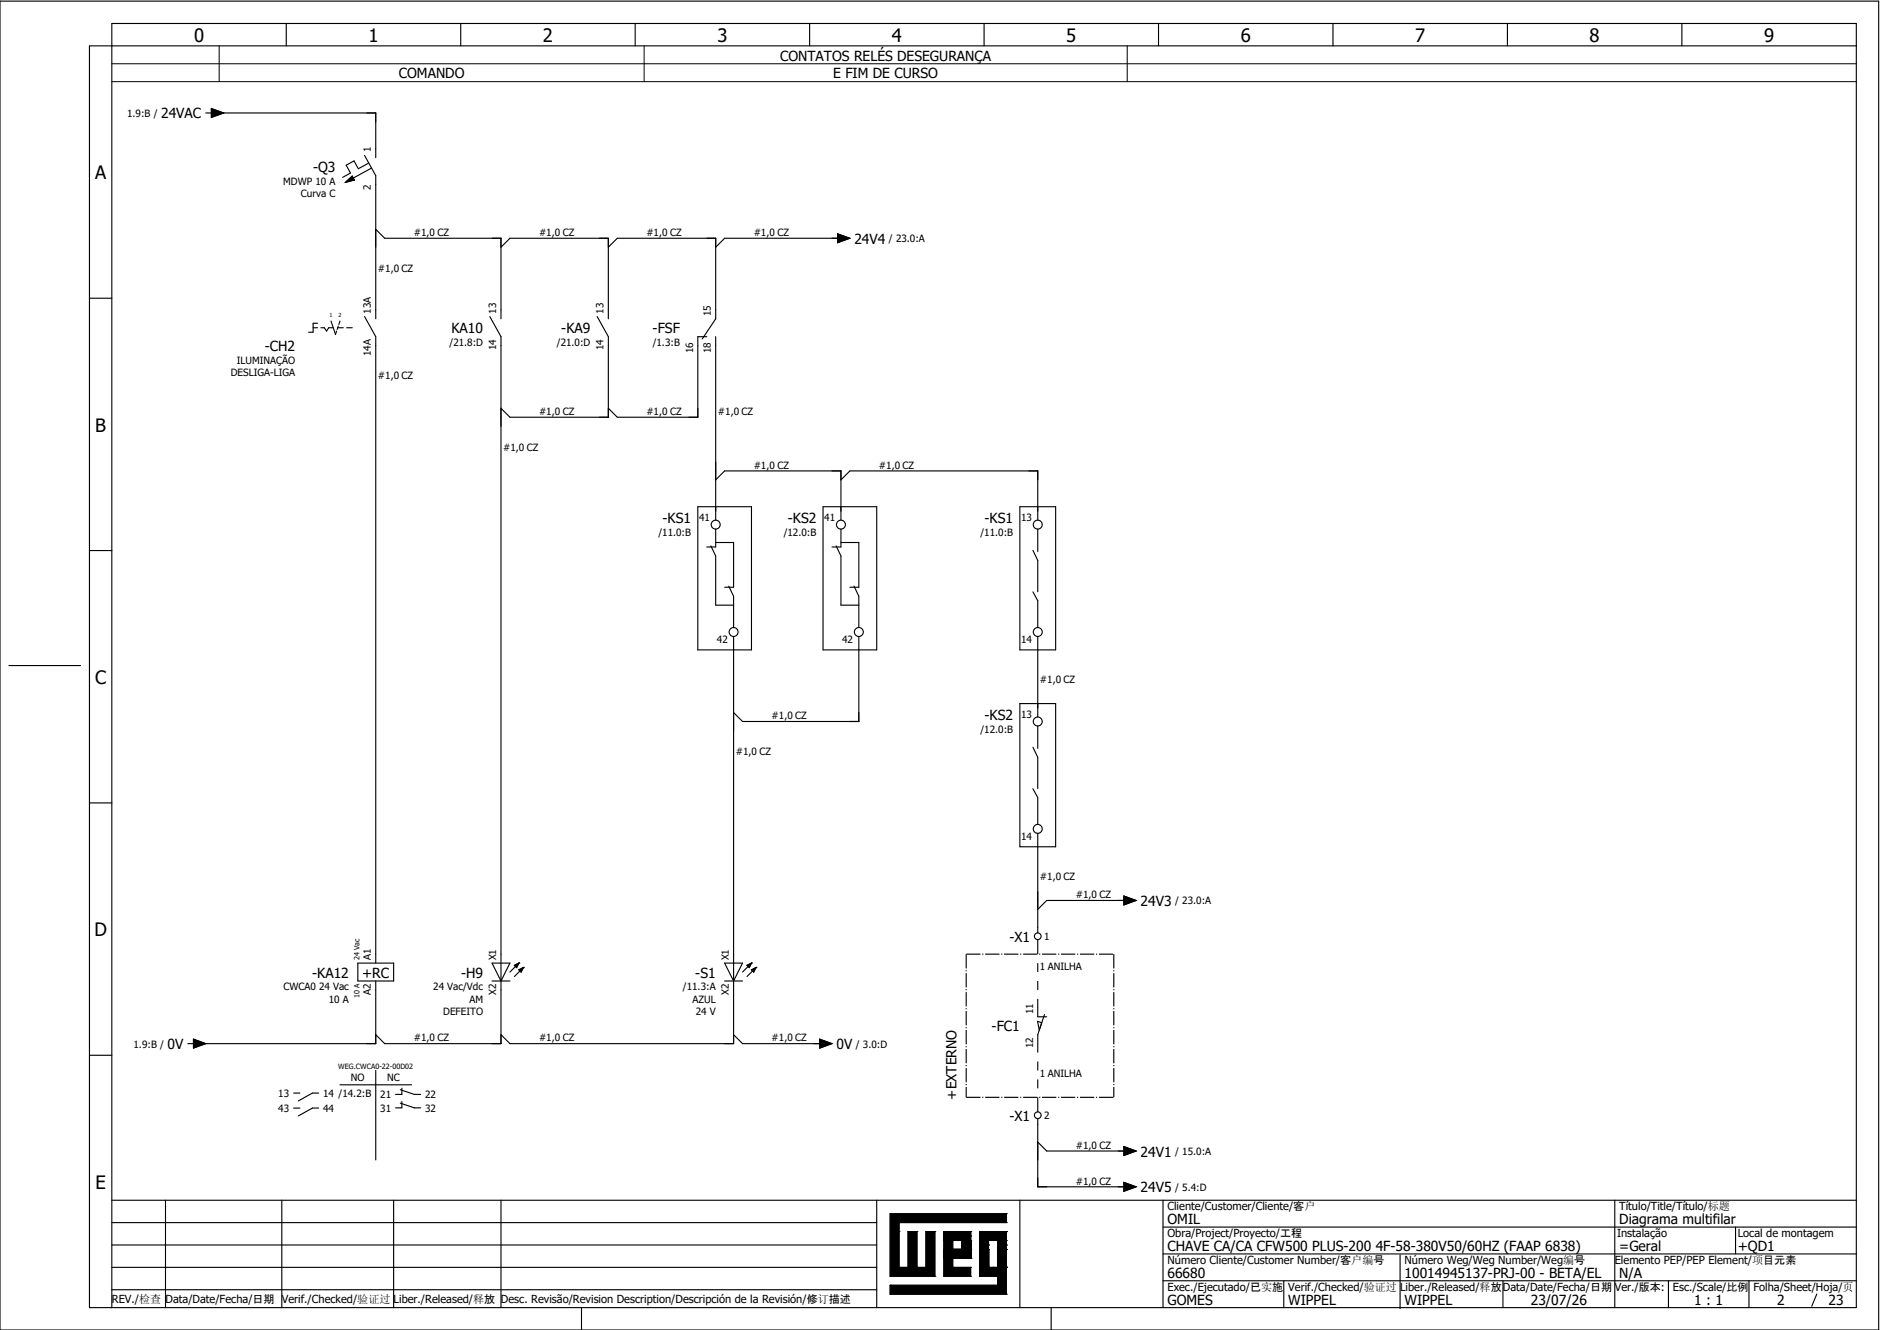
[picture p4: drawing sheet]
<svg xmlns="http://www.w3.org/2000/svg" width="297mm" height="210mm" viewBox="0 0 297 210" stroke-linecap="round" stroke-linejoin="round" font-family="sans-serif">
<defs><g id="words">
<g font-size="2.9">
<text x="30.7" y="6.6">0</text>
<text x="58.2" y="6.6">1</text>
<text x="85.8" y="6.6">2</text>
<text x="113.4" y="6.6">3</text>
<text x="141" y="6.6">4</text>
<text x="168.5" y="6.6">5</text>
<text x="196.1" y="6.6">6</text>
<text x="223.7" y="6.6">7</text>
<text x="251.3" y="6.6">8</text>
<text x="278.9" y="6.6">9</text>
<text x="15" y="28.3">A</text>
<text x="15.1" y="68.2">B</text>
<text x="15" y="108.1">C</text>
<text x="14.9" y="148">D</text>
<text x="15.1" y="187.9">E</text>
</g>
<g font-size="2.2">
<text x="123.3" y="9.6">CONTATOS RELÉS DESEGURANÇA</text>
<text x="63" y="12.3">COMANDO</text>
<text x="131.7" y="12.3">E FIM DE CURSO</text>
<text x="25.5" y="18.7">24VAC</text>
<text x="49.5" y="27.2">-Q3</text>
<text x="135.1" y="38.5">24V4</text>
<text x="71.4" y="52.7">KA10</text>
<text x="88.7" y="52.7">-KA9</text>
<text x="103.2" y="52.7">-FSF</text>
<text x="41.9" y="55.5">-CH2</text>
<text x="104.7" y="82.6">-KS1</text>
<text x="124.5" y="82.6">-KS2</text>
<text x="155.6" y="82.6">-KS1</text>
<text x="155.6" y="113.7">-KS2</text>
<text x="180.3" y="143.2">24V3</text>
<text x="159.6" y="148.8">-X1</text>
<text x="49.3" y="154.5">-KA12</text>
<text x="57.3" y="154.5">+RC</text>
<text x="72.9" y="154.5">-H9</text>
<text x="109.9" y="154.5">-S1</text>
<text x="26.5" y="165.8">0V</text>
<text x="132.2" y="165.8">0V</text>
<text x="156.8" y="163">-FC1</text>
<text x="151.2" y="173.8" transform="rotate(-90 151.2 173.8)">+EXTERNO</text>
<text x="159.6" y="177.1">-X1</text>
<text x="180.3" y="182.8">24V1</text>
<text x="180.3" y="188.4">24V5</text>
<text x="184.5" y="193.5">OMIL</text>
<text x="184.5" y="197.7">CHAVE CA/CA CFW500 PLUS-200 4F-58-380V50/60HZ (FAAP 6838)</text>
<text x="256" y="193.5">Diagrama multifilar</text>
<text x="256" y="197.7">=Geral</text>
<text x="274.7" y="197.7">+QD1</text>
<text x="184.5" y="201.9">66680</text>
<text x="222" y="201.9">10014945137-PRJ-00 - BETA/EL</text>
<text x="256" y="201.9">N/A</text>
<text x="184.5" y="206.2">GOMES</text>
<text x="203.6" y="206.2">WIPPEL</text>
<text x="222" y="206.2">WIPPEL</text>
<text x="242" y="206.2">23/07/26</text>
<text x="267.8" y="206.2">1 : 1</text>
<text x="280.9" y="206.2">2</text>
<text x="289.1" y="206.2">23</text>
</g>
<g font-size="1.8">
<text x="184.5" y="191.2">Cliente/Customer/Cliente/客户</text>
<text x="256" y="191.2">Título/Title/Título/标题</text>
<text x="184.5" y="195.5">Obra/Project/Proyecto/工程</text>
<text x="255.6" y="195.5">Instalação</text>
<text x="274.7" y="195.5">Local de montagem</text>
<text x="184.5" y="204">Exec./Ejecutado/已实施</text>
<text x="184.5" y="199.7">Número Cliente/Customer Number/客户编号</text>
<text x="203.6" y="204">Verif./Checked/验证过</text>
<text x="221.3" y="204">Liber./Released/释放</text>
<text x="222" y="199.7">Número Weg/Weg Number/Weg编号</text>
<text x="237.6" y="204">Data/Date/Fecha/日期</text>
<text x="255.3" y="204">Ver./版本:</text>
<text x="255.3" y="199.7">Elemento PEP/PEP Element/项目元素</text>
<text x="264.4" y="204">Esc./Scale/比例</text>
<text x="277.2" y="204">Folha/Sheet/Hoja/页</text>
<text x="17.7" y="205.9">REV./检查</text>
<text x="26.2" y="205.9">Data/Date/Fecha/日期</text>
<text x="44.5" y="205.9">Verif./Checked/验证过</text>
<text x="62.2" y="205.9">Liber./Released/释放</text>
<text x="79.2" y="205.9">Desc. Revisão/Revision Description/Descripción de la Revisión/修订描述</text>
</g>
<g font-size="1.6">
<text x="20.1" y="18.5">1.9:B /</text>
<text x="44.8" y="29.2">MDWP 10 A</text>
<text x="58.6" y="24" transform="rotate(-90 58.6 24)">1</text>
<text x="47.6" y="31.2">Curva C</text>
<text x="58.6" y="30" transform="rotate(-90 58.6 30)">2</text>
<text x="65.4" y="37.3">#1,0 CZ</text>
<text x="85.2" y="37.3">#1,0 CZ</text>
<text x="102.2" y="37.3">#1,0 CZ</text>
<text x="119.1" y="37.3">#1,0 CZ</text>
<text x="140.5" y="38.3">/ 23.0:A</text>
<text x="59.7" y="43">#1,0 CZ</text>
<text x="58.6" y="49.6" transform="rotate(-90 58.6 49.6)">13A</text>
<text x="78.4" y="49.6" transform="rotate(-90 78.4 49.6)">13</text>
<text x="95.4" y="49.6" transform="rotate(-90 95.4 49.6)">13</text>
<text x="112.4" y="50" transform="rotate(-90 112.4 50)">15</text>
<text x="36.5" y="59.4">DESLIGA-LIGA</text>
<text x="37.4" y="57.5">ILUMINAÇÃO</text>
<text x="58.6" y="56.3" transform="rotate(-90 58.6 56.3)">14A</text>
<text x="59.7" y="59.9">#1,0 CZ</text>
<text x="71.1" y="54.7">/21.8:D</text>
<text x="78.4" y="55.4" transform="rotate(-90 78.4 55.4)">14</text>
<text x="88" y="54.7">/21.0:D</text>
<text x="95.4" y="55.4" transform="rotate(-90 95.4 55.4)">14</text>
<text x="103.2" y="54.7">/1.3:B</text>
<text x="109.6" y="55.9" transform="rotate(-90 109.6 55.9)">16</text>
<text x="112.4" y="55.9" transform="rotate(-90 112.4 55.9)">18</text>
<text x="85.2" y="65.6">#1,0 CZ</text>
<text x="102.2" y="65.6">#1,0 CZ</text>
<text x="113.5" y="65.6">#1,0 CZ</text>
<text x="79.5" y="71.2">#1,0 CZ</text>
<text x="119.1" y="74.1">#1,0 CZ</text>
<text x="138.9" y="74.1">#1,0 CZ</text>
<text x="110.5" y="82.4">41</text>
<text x="130.3" y="82.4">41</text>
<text x="161.4" y="82.4">13</text>
<text x="104.1" y="84.7">/11.0:B</text>
<text x="123.9" y="84.7">/12.0:B</text>
<text x="155" y="84.7">/11.0:B</text>
<text x="113.3" y="101.7">42</text>
<text x="133.1" y="101.7">42</text>
<text x="161.4" y="101.7">14</text>
<text x="122" y="113.7">#1,0 CZ</text>
<text x="161.4" y="113.5">13</text>
<text x="164.4" y="108">#1,0 CZ</text>
<text x="116.3" y="119.3">#1,0 CZ</text>
<text x="155" y="115.8">/12.0:B</text>
<text x="161.4" y="132.8">14</text>
<text x="164.4" y="139.1">#1,0 CZ</text>
<text x="170.1" y="141.9">#1,0 CZ</text>
<text x="185.8" y="142.9">/ 23.0:A</text>
<text x="165" y="148.6">1</text>
<text x="58.6" y="151.8" transform="rotate(-90 58.6 151.8)">A1</text>
<text x="78.4" y="151.8" transform="rotate(-90 78.4 151.8)">X1</text>
<text x="115.2" y="151.8" transform="rotate(-90 115.2 151.8)">X1</text>
<text x="164.4" y="153.3">1 ANILHA</text>
<text x="44.8" y="156.5">CWCA0 24 Vac</text>
<text x="52" y="158.4">10 A</text>
<text x="58.6" y="157.3" transform="rotate(-90 58.6 157.3)">A2</text>
<text x="68.5" y="156.5">24 Vac/Vdc</text>
<text x="70.1" y="160.3">DEFEITO</text>
<text x="74.2" y="158.4">AM</text>
<text x="78.4" y="157.2" transform="rotate(-90 78.4 157.2)">X2</text>
<text x="108" y="156.5">/11.3:A</text>
<text x="109.5" y="158.4">AZUL</text>
<text x="110" y="160.3">24 V</text>
<text x="115.2" y="157.2" transform="rotate(-90 115.2 157.2)">X2</text>
<text x="163.3" y="160.3" transform="rotate(-90 163.3 160.3)">11</text>
<text x="21.1" y="165.6">1.9:B /</text>
<text x="65.4" y="164.6">#1,0 CZ</text>
<text x="85.2" y="164.6">#1,0 CZ</text>
<text x="122" y="164.6">#1,0 CZ</text>
<text x="135.3" y="165.6">/ 3.0:D</text>
<text x="163.3" y="165.7" transform="rotate(-90 163.3 165.7)">12</text>
<text x="44" y="173.4">13</text>
<text x="51.1" y="173.4">14 /14.2:B</text>
<text x="55.5" y="170.7">NO</text>
<text x="60.1" y="173.6">21</text>
<text x="61.2" y="170.7">NC</text>
<text x="67.2" y="173.6">22</text>
<text x="164.4" y="170.2">1 ANILHA</text>
<text x="44" y="175.7">43</text>
<text x="51.1" y="175.7">44</text>
<text x="60.1" y="175.7">31</text>
<text x="67.2" y="175.7">32</text>
<text x="165" y="176.9">2</text>
<text x="170.1" y="181.5">#1,0 CZ</text>
<text x="185.8" y="182.5">/ 15.0:A</text>
<text x="170.1" y="187.2">#1,0 CZ</text>
<text x="185.8" y="188.2">/ 5.4:D</text>
</g>
<g font-size="1.1">
<text x="56.8" y="151.8" transform="rotate(-90 56.8 151.8)">24 Vac</text>
<text x="56.8" y="157.7" transform="rotate(-90 56.8 157.7)">10 A</text>
<text x="53.5" y="168.9">WEG.CWCA0-22-00D02</text>
</g>
<g font-size=".9">
<text x="52.1" y="50">1</text>
<text x="53.5" y="50">2</text>
</g>
</g></defs>
<g fill="none" stroke="#000" stroke-width=".18">
<path d="M0 .2h297v210h-297zM32.5 17.9h.9M33.4 17.1l2 .8-2 .7zM33.9 17.9h25.5v7M45.3 3.7v3.5M72.8 3.7v3.5M100.4 3.7v3.5M128 3.7v3.5M155.6 3.7v3.5M183.1 3.7v3.5M210.7 3.7v3.5M238.3 3.7v3.5"/>
<path d="M265.9 3.7v3.5M293.4 7.2h-279.3v199.4h279.3v-202.9h-275.7v202.9M54.6 28.8l1.1-1 .3 .6zM57.6 24.6l1.8 3.2v22.6M58.3 25.8l-1.7 .9-.6-1.3-1.3 .7 .7 1.2-1.2 .7M58.7 26.6l-2.9 1.5M59.4 36.2l1.4 1.5h18.4v12.7M79.2 39.1l1.4-1.4h15.6v12.7M96.2 39.1l1.4-1.4h15.5v12.7l-2.1 3.2M132.4 36.9l1.9 .8-1.9 .7zM132.9 37.7h-18.4l-1.4 1.4M14.1 47.1h3.6"/>
<path d="M49.5 51.8h.7M50.2 51.1h-.7v1.4h-.7M50.7 51.8h.6l.3 .5 .4-.5h.7M52.3 50.7l.7 2.2 .2-.6M53.4 51.8h.9M53.5 51.5l-.2 .6M53.7 50.7l-.1 .6M54.8 51.8h.9M57.6 50l1.8 3.2v99M77.4 50l1.8 3.2v111.7h-18.4l-1.4-1.4M94.4 50l1.8 3.2v12.7h-15.6l-1.4-1.4M111.7 53.2h-1.4v12.7h-12.7l-1.4-1.4"/>
<path d="M113.1 53.2v29M113.1 75.8l1.4-1.4h18.4v7.8M132.9 75.8l1.4-1.4h29.7v7.8M14.1 87h3.6M110.3 80.1h8.5v22.6h-8.5zM112.4 86.3l.7 1.6v7.7h2.9M113.1 85.7h2.9v7.1h-1.5M113.1 83.6v2.8h-1.4M115.2 92.6l.8 1.6v5M130.1 80.1h8.5v22.6h-8.5zM132.2 86.3l.7 1.6v7.7h2.9M132.9 85.7h2.9v7.1h-1.5"/>
<path d="M132.9 83.6v2.8h-1.4M135 92.6l.8 1.6v5M161.2 80.1h5.7v22.6h-5.7zM163.3 87l.7 1.6v4.9M163.3 93.5l.7 1.4v4.3M164 83.6v3.5M1.4 105.2h11.3M116 100.6v64.3h-35.4l-1.4-1.4M135.8 100.6v13.4h-18.4l-1.4-1.4M161.2 111.2h5.7v22.6h-5.7zM163.3 118.1l.7 1.6v4.9M164 100.6v12.7"/>
<path d="M164 114.7v3.6M14.1 126.9h3.6M163.3 124.6l.7 1.4v4.3M164 131.7v15.7M56.6 152.2h5.6v2.8h-5.6zM59.4 155v9.9h-28.3M77.8 155h2.8M77.8 152.2h2.8l-1.4 2.8zM81.3 152.6l.7-.4-.3 .7zM82 152.2h.1M82 153.3l.7-.4-.3 .7zM82 152.2l-1.4 1.4"/>
<path d="M82.7 152.9h.1M82.7 152.9l-1.4 1.4M114.5 155h2.9M114.5 152.2h2.9l-1.4 2.8zM118.1 152.6l.7-.4-.4 .7zM118.8 152.2h.1M118.8 153.3l.7-.4-.4 .7zM118.8 152.2l-1.4 1.4M119.5 152.9h.1M119.5 152.9l-1.4 1.4M164 148.5v.9M164 159.3v1.4h1.5"/>
<path d="M177.7 141.6l1.9 .7-1.9 .7zM178.2 142.3h-12.7l-1.5 1.4M14.1 166.8h3.6M29.7 164.9h.9M30.6 164.2l1.9 .7-1.9 .7zM46.4 172.7h1M46.4 175.1h1M50.4 172.7h-1l-2.2 1.3M50.4 175.1h-1l-2.2 1.2M53.7 171.4h11.4M59.4 169.2v14.1M63.3 172.2l2.2 .7h1"/>
<path d="M63.3 174.3l2.2 .8h1M63.5 172v.9h-1M63.5 174.1v1h-1M116 163.5l1.4 1.4h12.7M129.6 164.2l1.9 .7-1.9 .7zM164 174.8v.9M164 176.8v10.8h14.2M164.7 161.6l-.7-.2 .3 1.4M165.1 160.3l-1.1 3.2v1.4M17.7 193.2h120.9M17.7 196.7h120.9M17.7 189.7h275.7"/>
<path d="M26.2 189.7v16.9M44.5 189.7v16.9M62.2 189.7v16.9M79.2 189.7v16.9M138.6 189.7v16.9M161.2 189.7v16.9M164 180.5l1.5 1.4h12.7M177.7 181.2l1.9 .7-1.9 .7zM177.7 186.8l1.9 .8-1.9 .7zM183.8 189.7v16.9M183.8 193.9h109.6M183.8 198.2h109.6"/>
<path d="M221.3 198.3v8.5M255.3 189.7v16.9M274.3 193.9v4.3M17.7 200.3h120.9M17.7 203.8h120.9M91.9 206.6v3.6M166.2 206.6v3.6M183.8 202.4h109.6M202.9 202.4v4.2M237.6 202.4v4.2M263.7 202.4v4.2M276.5 202.4v4.2"/>
<path d="M287.2 204.5l-.8 1.9"/>
<circle cx="113.1" cy="82.9" r=".71"/>
<circle cx="116" cy="99.9" r=".71"/>
<circle cx="132.9" cy="82.9" r=".71"/>
<circle cx="135.8" cy="99.9" r=".71"/>
<circle cx="164" cy="99.9" r=".71"/>
<circle cx="164" cy="82.9" r=".71"/>
<circle cx="164" cy="114" r=".71"/>
<circle cx="164" cy="131" r=".71"/>
<circle cx="164" cy="148" r=".53"/>
<circle cx="164" cy="176.2" r=".53"/>
</g>
<g fill="#000" stroke="#000" stroke-width=".16">
<path d="M33.4 17.1l2 .8-2 .7zM54.6 28.8l1.1-1 .3 .6zM132.4 36.9l1.9 .8-1.9 .7zM81.3 152.6l.7-.4-.3 .7zM82 153.3l.7-.4-.3 .7zM118.1 152.6l.7-.4-.4 .7zM118.8 153.3l.7-.4-.4 .7zM177.7 141.6l1.9 .7-1.9 .7zM30.6 164.2l1.9 .7-1.9 .7zM129.6 164.2l1.9 .7-1.9 .7zM140.7 191.8h18.4v1.4h-17v7.1h1.4v-5.7h1.4v5.7h1.5v-5.7h1.4v7.1h-7.1zM149.2 197.4h4.2h-2.8h2.8h-2.8h2.8h-2.8h2.8h-2.8h2.8v1.5h-4.2z"/>
<path d="M149.2 194.6h4.2h-2.8h2.8h-2.8h2.8h-2.8h2.8h-2.8h2.8v1.4h-4.2zM152 194.6h1.4v4.3v-2.9v2.9v-2.9v2.9v-2.9v2.9v-2.9v2.9h-1.4zM140.7 203.1h17v-1.4h-2.9v-2.8v1.4v-1.4v1.4h4.3v4.2h-18.4zM154.8 194.6h4.3h-2.8h2.8h-2.8h2.8h-2.8h2.8h-2.8h2.8v1.4h-4.3zM154.8 196h1.5v4.3v-2.9v2.9v-2.9v2.9v-2.9v2.9v-2.9v2.9h-1.5zM157.7 196h1.4v4.3v-2.9v2.9v-2.9v2.9v-2.9v2.9v-2.9v2.9h-1.4zM177.7 181.2l1.9 .7-1.9 .7zM177.7 186.8l1.9 .8-1.9 .7zM149.2 194.6l.7 4.3-.7-4.3h1.4v4.3h2.8h-2.8v1.4h2.8v1.4h-4.2z"/>
</g>
<g fill="none" stroke="#000" stroke-width=".16">
<path d="M17.7 10.1h275.7M17.7 12.9h275.7M34.6 7.2v5.7M101.8 7.2v5.7M178.2 7.2v5.7M140.7 191.8h.1M140.7 191.8v9.9M140.7 191.8h18.4M142.1 193.2h.1M142.1 194.6h.1M142.1 193.2h17M142.1 193.2v7.1"/>
<path d="M143.5 194.6h.1M143.5 194.6v5.7M143.5 194.6h1.4M144.9 194.6h.1M144.9 194.6v5.7M146.4 194.6h.1M146.4 194.6h1.4M146.4 194.6v5.7M147.8 194.6h.1M147.8 194.6v7.1M149.2 198.9h.1M149.2 196h.1"/>
<path d="M149.2 194.6h4.2M149.2 198.9h4.2M149.2 194.6l.7 4.3M149.2 194.6v7.1M149.2 197.4h4.2M149.2 196h4.2M149.9 197.4h.1M149.9 194.6h.1M150.6 198.9h.1M150.6 197.4h.1M150.6 194.6h.1M150.6 194.6v5.7"/>
<path d="M152 198.9h.1M152 194.6h.1M152 194.6v4.3M153.4 198.9h.1M153.4 197.4h.1M153.4 196h.1M153.4 194.6h.1M153.4 195.3h.1M153.4 194.6v4.3M154.8 198.9h.1M154.8 196h.1M154.8 196h4.3"/>
<path d="M155.6 194.6h.1M156.3 194.6h.1M156.3 197.4h.1M156.3 196.7h.1M156.3 196v4.3M157.7 196h.1M157.7 196v4.3M159.1 191.8h.1M159.1 193.2h.1M159.1 196h.1M159.1 194.6h.1M159.1 197.4h.1"/>
<path d="M159.1 196.7h.1M159.1 194.6h-4.3v7.1M159.1 191.8v1.4M159.1 194.6v9.9M140.7 203.1h.1M140.7 204.5h.1M140.7 201.7h.1M140.7 201.7h7.1M140.7 203.1h17M140.7 203.1v1.4M140.7 204.5h18.4M142.1 200.3h.1"/>
<path d="M142.1 200.3h1.4M143.5 200.3h.1M144.9 200.3h.1M144.9 200.3h1.5M146.4 200.3h.1M147.8 201.7h.1M149.2 201.7h.1M149.2 201.7h4.2M150.6 200.3h.1M150.6 200.3h2.8M153.4 201.7h.1M153.4 200.3h.1"/>
<path d="M153.4 200.3v1.4M154.8 201.7h.1M154.8 200.3h.1M154.8 201.7h2.9M154.8 200.3h4.3M156.3 200.3h.1M157 200.3h.1M157.7 201.7h.1M157.7 203.1h.1M157.7 200.3h.1M157.7 201.7v1.4M159.1 204.5h.1"/>
<path d="M159.1 200.3h.1"/>
</g>
<path d="M164 149.4v9.9M164 164.9v9.9" fill="none" stroke="#000" stroke-width=".18" stroke-dasharray="1.4 1.4" stroke-linecap="butt"/>
<path d="M152.7 150.8h23.4M152.7 150.8v22.6M176.1 150.8v22.6M152.7 173.4h23.4" fill="none" stroke="#000" stroke-width=".18" stroke-dasharray="2.3 .3 .2 .3" stroke-linecap="butt"/>
<use href="#words"/>
</svg>
